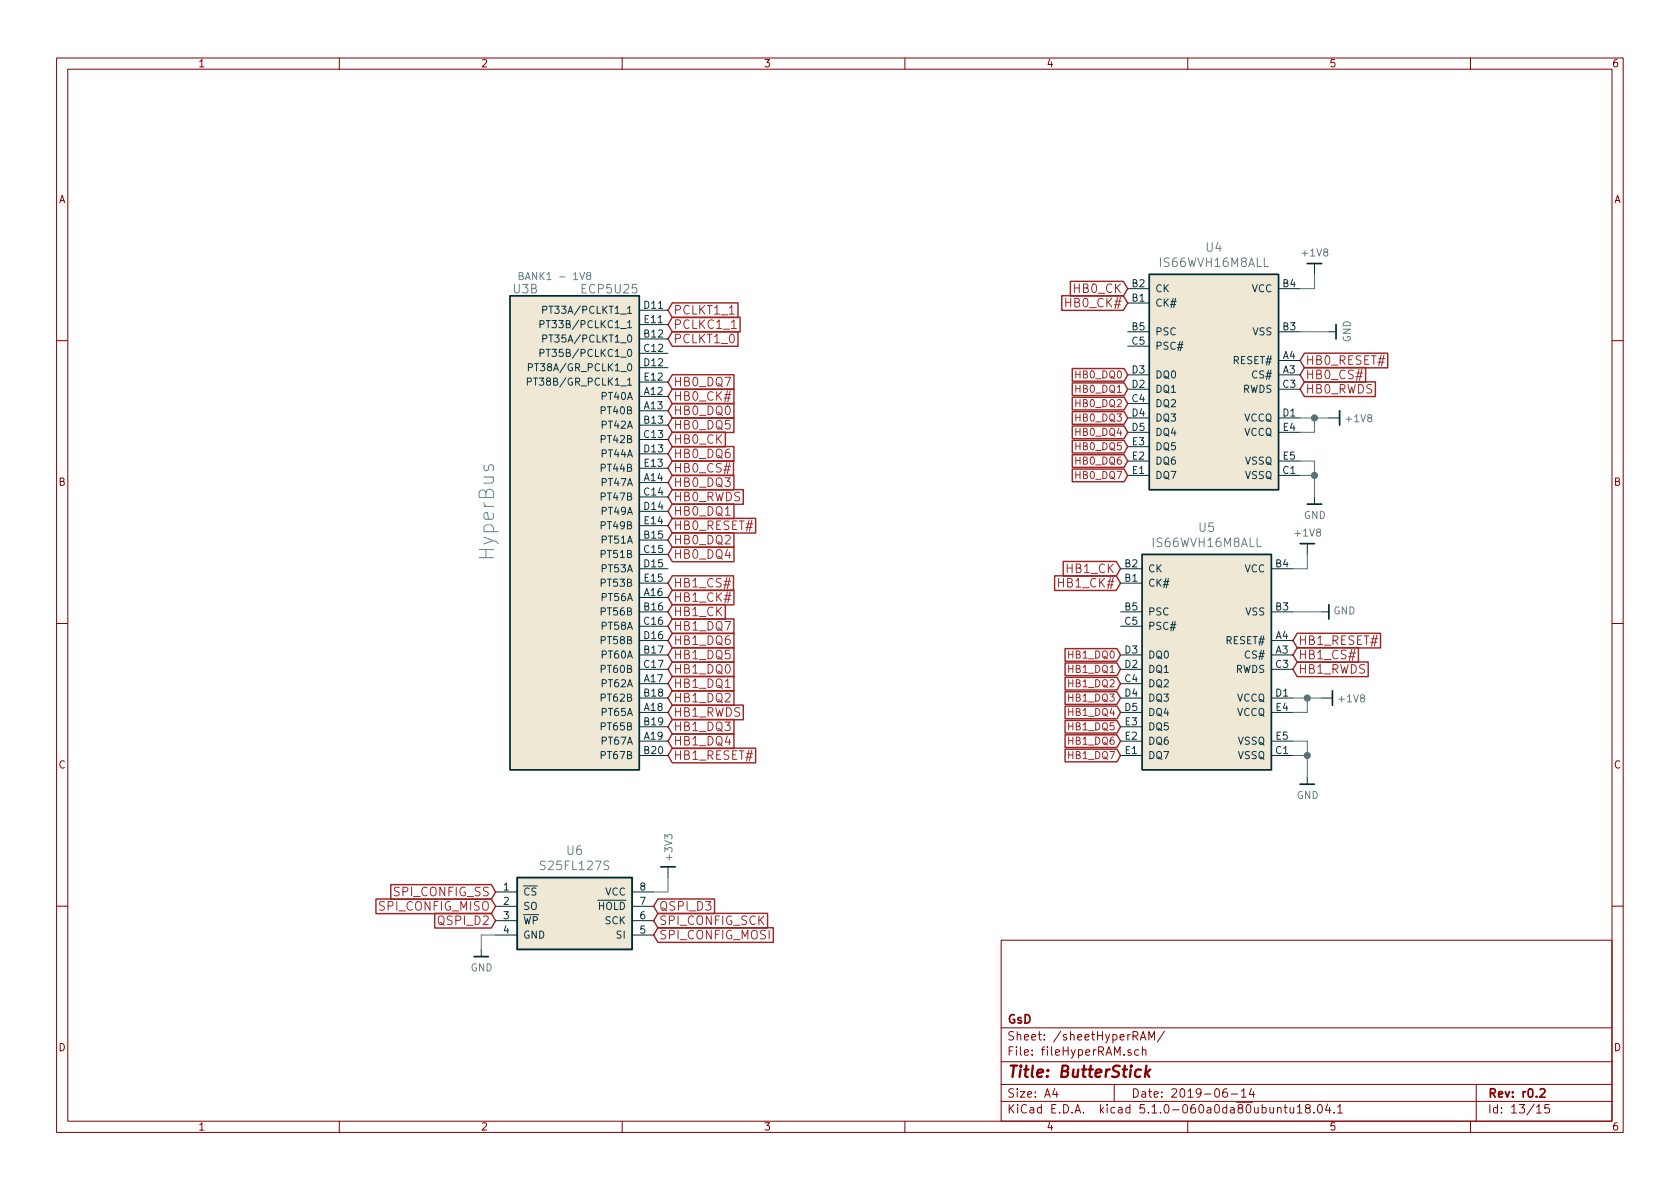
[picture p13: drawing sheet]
EESchema Schematic File Version 4
LIBS:ButterStick-cache
EELAYER 29 0
EELAYER END
$Descr A4 11693 8268
encoding utf-8
Sheet 13 15
Title "ButterStick"
Date "2019-06-14"
Rev "r0.2"
Comp "GsD"
Comment1 ""
Comment2 ""
Comment3 ""
Comment4 ""
$EndDescr
Text GLabel 9050 2700 2    60   Input ~ 0
HB0_RWDS
Text GLabel 9050 2600 2    60   Input ~ 0
HB0_CS#
Text GLabel 9050 2500 2    60   Input ~ 0
HB0_RESET#
Text GLabel 7850 2000 0    60   Input ~ 0
HB0_CK
Text GLabel 7850 2100 0    60   Input ~ 0
HB0_CK#
$Comp
L gkl_mem:S27KS0641 U4
U 1 1
P 8450 2650
F 0 "U4" H 8450 3590 60  0000 C CNN
F 1 "IS66WVH16M8ALL" H 8450 3484 60  0000 C CNN
F 2 "bosonFrameGrabber:BGA_24" H 8450 3600 60  0001 C CNN
F 3 "" H 8450 3600 60  0001 C CNN
F 4 "706-1548-ND" H 500 -1250 50  0001 C CNN "SN-DK"
F 5 "IS66WVH16M8ALL-166B1LI" H 500 -1250 50  0001 C CNN "PN"
F 6 "ISSI, Integrated Silicon Solution Inc" H 0   0   50  0001 C CNN "Mfg"
	1    8450 2650
	1    0    0    -1  
$EndComp
$Comp
L gkl_power:+1V8 #PWR038
U 1 1
P 9150 1900
F 0 "#PWR038" H 9150 1750 50  0001 C CNN
F 1 "+1V8" H 9153 2051 50  0000 C CNN
F 2 "" H 9150 1900 50  0001 C CNN
F 3 "" H 9150 1900 50  0001 C CNN
	1    9150 1900
	1    0    0    -1  
$EndComp
Wire Wire Line
	9050 2000 9150 2000
Wire Wire Line
	9150 2000 9150 1900
Wire Wire Line
	9050 2300 9250 2300
$Comp
L gkl_power:GND #PWR040
U 1 1
P 9150 3450
F 0 "#PWR040" H 9150 3200 50  0001 C CNN
F 1 "GND" H 9153 3324 50  0000 C CNN
F 2 "" H 9050 3100 50  0001 C CNN
F 3 "" H 9150 3450 50  0001 C CNN
	1    9150 3450
	1    0    0    -1  
$EndComp
Wire Wire Line
	9050 3200 9150 3200
Wire Wire Line
	9150 3200 9150 3300
Wire Wire Line
	9050 3300 9150 3300
Connection ~ 9150 3300
$Comp
L gkl_power:+1V8 #PWR041
U 1 1
P 9250 2900
F 0 "#PWR041" H 9250 2750 50  0001 C CNN
F 1 "+1V8" V 9253 3006 50  0000 L CNN
F 2 "" H 9250 2900 50  0001 C CNN
F 3 "" H 9250 2900 50  0001 C CNN
	1    9250 2900
	0    1    1    0   
$EndComp
Wire Wire Line
	9250 2900 9150 2900
Wire Wire Line
	9050 3000 9150 3000
Wire Wire Line
	9150 3000 9150 2900
Connection ~ 9150 2900
$Comp
L gkl_mem:AT25SF081 U6
U 1 1
P 4000 6350
F 0 "U6" H 4000 6791 60  0000 C CNN
F 1 "S25FL127S" H 4000 6685 60  0000 C CNN
F 2 "Package_SO:SOIJ-8_5.3x5.3mm_P1.27mm" H 4000 6800 60  0001 C CNN
F 3 "" H 4000 6800 60  0001 C CNN
F 4 "1092-1178-1-ND" H -150 2400 50  0001 C CNN "SN-DK"
F 5 "S25FL127SABMFI101" H -150 2400 50  0001 C CNN "PN"
F 6 "Cypress Semiconductor Corp" H 0   0   50  0001 C CNN "Mfg"
	1    4000 6350
	1    0    0    -1  
$EndComp
$Comp
L gkl_power:GND #PWR04
U 1 1
P 3350 6600
F 0 "#PWR04" H 3350 6350 50  0001 C CNN
F 1 "GND" H 3353 6474 50  0000 C CNN
F 2 "" H 3250 6250 50  0001 C CNN
F 3 "" H 3350 6600 50  0001 C CNN
	1    3350 6600
	1    0    0    -1  
$EndComp
$Comp
L gkl_power:+3V3 #PWR05
U 1 1
P 4650 6100
F 0 "#PWR05" H 4650 5950 50  0001 C CNN
F 1 "+3V3" V 4654 6206 50  0000 L CNN
F 2 "" H 4650 6100 50  0001 C CNN
F 3 "" H 4650 6100 50  0001 C CNN
	1    4650 6100
	1    0    0    -1  
$EndComp
Text GLabel 3450 6200 0    60   Input ~ 0
SPI_CONFIG_SS
Text GLabel 4550 6400 2    60   Input ~ 0
SPI_CONFIG_SCK
Text GLabel 3450 6300 0    60   Input ~ 0
SPI_CONFIG_MISO
Text GLabel 4550 6500 2    60   Input ~ 0
SPI_CONFIG_MOSI
Wire Wire Line
	4550 6200 4650 6200
Wire Wire Line
	4650 6200 4650 6100
Wire Wire Line
	3350 6600 3350 6500
Wire Wire Line
	3350 6500 3450 6500
Text GLabel 4550 6300 2    60   Input ~ 0
QSPI_D3
Text GLabel 3450 6400 0    60   Input ~ 0
QSPI_D2
Wire Wire Line
	9150 3300 9150 3450
Wire Wire Line
	9150 2900 9050 2900
Text GLabel 7850 2600 0    50   Input ~ 0
HB0_DQ0
Text GLabel 7850 2700 0    50   Input ~ 0
HB0_DQ1
Text GLabel 7850 2800 0    50   Input ~ 0
HB0_DQ2
Text GLabel 7850 2900 0    50   Input ~ 0
HB0_DQ3
Text GLabel 7850 3000 0    50   Input ~ 0
HB0_DQ4
Text GLabel 7850 3100 0    50   Input ~ 0
HB0_DQ5
Text GLabel 7850 3200 0    50   Input ~ 0
HB0_DQ6
Text GLabel 7850 3300 0    50   Input ~ 0
HB0_DQ7
Text GLabel 9000 4650 2    60   Input ~ 0
HB1_RWDS
Text GLabel 9000 4550 2    60   Input ~ 0
HB1_CS#
Text GLabel 9000 4450 2    60   Input ~ 0
HB1_RESET#
Text GLabel 7800 3950 0    60   Input ~ 0
HB1_CK
Text GLabel 7800 4050 0    60   Input ~ 0
HB1_CK#
$Comp
L gkl_mem:S27KS0641 U5
U 1 1
P 8400 4600
F 0 "U5" H 8400 5540 60  0000 C CNN
F 1 "IS66WVH16M8ALL" H 8400 5434 60  0000 C CNN
F 2 "bosonFrameGrabber:BGA_24" H 8400 5550 60  0001 C CNN
F 3 "" H 8400 5550 60  0001 C CNN
F 4 "706-1548-ND" H 450 700 50  0001 C CNN "SN-DK"
F 5 "IS66WVH16M8ALL-166B1LI" H 450 700 50  0001 C CNN "PN"
F 6 "ISSI, Integrated Silicon Solution Inc" H 0   0   50  0001 C CNN "Mfg"
	1    8400 4600
	1    0    0    -1  
$EndComp
$Comp
L gkl_power:+1V8 #PWR0126
U 1 1
P 9100 3850
F 0 "#PWR0126" H 9100 3700 50  0001 C CNN
F 1 "+1V8" H 9103 4001 50  0000 C CNN
F 2 "" H 9100 3850 50  0001 C CNN
F 3 "" H 9100 3850 50  0001 C CNN
	1    9100 3850
	1    0    0    -1  
$EndComp
Wire Wire Line
	9000 3950 9100 3950
Wire Wire Line
	9100 3950 9100 3850
$Comp
L gkl_power:GND #PWR0127
U 1 1
P 9200 4250
F 0 "#PWR0127" H 9200 4000 50  0001 C CNN
F 1 "GND" V 9204 4170 50  0000 R CNN
F 2 "" H 9100 3900 50  0001 C CNN
F 3 "" H 9200 4250 50  0001 C CNN
	1    9200 4250
	0    -1   -1   0   
$EndComp
Wire Wire Line
	9000 4250 9200 4250
$Comp
L gkl_power:GND #PWR0128
U 1 1
P 9100 5400
F 0 "#PWR0128" H 9100 5150 50  0001 C CNN
F 1 "GND" H 9103 5274 50  0000 C CNN
F 2 "" H 9000 5050 50  0001 C CNN
F 3 "" H 9100 5400 50  0001 C CNN
	1    9100 5400
	1    0    0    -1  
$EndComp
Wire Wire Line
	9000 5150 9100 5150
Wire Wire Line
	9100 5150 9100 5250
Wire Wire Line
	9000 5250 9100 5250
Connection ~ 9100 5250
$Comp
L gkl_power:+1V8 #PWR0129
U 1 1
P 9200 4850
F 0 "#PWR0129" H 9200 4700 50  0001 C CNN
F 1 "+1V8" V 9203 4956 50  0000 L CNN
F 2 "" H 9200 4850 50  0001 C CNN
F 3 "" H 9200 4850 50  0001 C CNN
	1    9200 4850
	0    1    1    0   
$EndComp
Wire Wire Line
	9200 4850 9100 4850
Wire Wire Line
	9000 4950 9100 4950
Wire Wire Line
	9100 4950 9100 4850
Connection ~ 9100 4850
Wire Wire Line
	9100 5250 9100 5400
Wire Wire Line
	9100 4850 9000 4850
Text GLabel 7800 4550 0    50   Input ~ 0
HB1_DQ0
Text GLabel 7800 4650 0    50   Input ~ 0
HB1_DQ1
Text GLabel 7800 4750 0    50   Input ~ 0
HB1_DQ2
Text GLabel 7800 4850 0    50   Input ~ 0
HB1_DQ3
Text GLabel 7800 4950 0    50   Input ~ 0
HB1_DQ4
Text GLabel 7800 5050 0    50   Input ~ 0
HB1_DQ5
Text GLabel 7800 5150 0    50   Input ~ 0
HB1_DQ6
Text GLabel 7800 5250 0    50   Input ~ 0
HB1_DQ7
$Comp
L gkl_power:GND #PWR0124
U 1 1
P 9250 2300
F 0 "#PWR0124" H 9250 2050 50  0001 C CNN
F 1 "GND" H 9253 2174 50  0000 C CNN
F 2 "" H 9150 1950 50  0001 C CNN
F 3 "" H 9250 2300 50  0001 C CNN
	1    9250 2300
	0    -1   -1   0   
$EndComp
Text GLabel 4650 3250 2    60   Input ~ 0
HB0_CS#
Text GLabel 4650 3650 2    60   Input ~ 0
HB0_RESET#
Text GLabel 4650 3050 2    60   Input ~ 0
HB0_CK
Text GLabel 4650 2750 2    60   Input ~ 0
HB0_CK#
Text GLabel 4650 3750 2    60   Input ~ 0
HB0_DQ2
Text GLabel 4650 3350 2    60   Input ~ 0
HB0_DQ3
Text GLabel 4650 2950 2    60   Input ~ 0
HB0_DQ5
Text GLabel 4650 3150 2    60   Input ~ 0
HB0_DQ6
Text GLabel 4650 2650 2    60   Input ~ 0
HB0_DQ7
Text GLabel 4650 3450 2    60   Input ~ 0
HB0_RWDS
Text Notes 3450 3900 1    100  ~ 0
HyperBus
Text Notes 3600 1950 0    50   ~ 0
BANK1 - 1V8
Text GLabel 4650 4050 2    60   Input ~ 0
HB1_CS#
Text GLabel 4650 5250 2    60   Input ~ 0
HB1_RESET#
Text GLabel 4650 4250 2    60   Input ~ 0
HB1_CK
Text GLabel 4650 4150 2    60   Input ~ 0
HB1_CK#
Text GLabel 4650 4650 2    60   Input ~ 0
HB1_DQ0
Text GLabel 4650 4750 2    60   Input ~ 0
HB1_DQ1
Text GLabel 4650 4850 2    60   Input ~ 0
HB1_DQ2
Text GLabel 4650 5050 2    60   Input ~ 0
HB1_DQ3
Text GLabel 4650 5150 2    60   Input ~ 0
HB1_DQ4
Text GLabel 4650 4550 2    60   Input ~ 0
HB1_DQ5
Text GLabel 4650 4450 2    60   Input ~ 0
HB1_DQ6
Text GLabel 4650 4350 2    60   Input ~ 0
HB1_DQ7
Text GLabel 4650 4950 2    60   Input ~ 0
HB1_RWDS
Text GLabel 4650 2350 2    60   Input ~ 0
PCLKT1_0
Text GLabel 4650 2250 2    60   Input ~ 0
PCLKC1_1
Text GLabel 4650 2150 2    60   Input ~ 0
PCLKT1_1
$Comp
L gkl_lattice:ECP5U25-BG381 U?
U 2 1
P 4650 2150
AR Path="/5AB8ACB7/5C97C904" Ref="U?"  Part="2" 
AR Path="/5ABD38F2/5C97C904" Ref="U3"  Part="2" 
F 0 "U3" H 5550 2300 60  0000 L CNN
F 1 "ECP5U25" H 4850 2300 60  0000 L CNN
F 2 "gkl_housings_bga:caBGA_381_17x17" H 4650 2150 50  0001 C CNN
F 3 "" H 4650 2150 50  0001 C CNN
F 4 " 220-2052-ND " H 800 1300 50  0001 C CNN "SN-DK"
F 5 "LFE5U-45F-8BG381C" H 800 1300 50  0001 C CNN "PN"
F 6 "Lattice" H 800 1300 50  0001 C CNN "Mfg"
	2    4650 2150
	-1   0    0    -1  
$EndComp
Text GLabel 4650 3550 2    60   Input ~ 0
HB0_DQ1
Text GLabel 4650 2850 2    60   Input ~ 0
HB0_DQ0
Text GLabel 4650 3850 2    60   Input ~ 0
HB0_DQ4
$EndSCHEMATC
